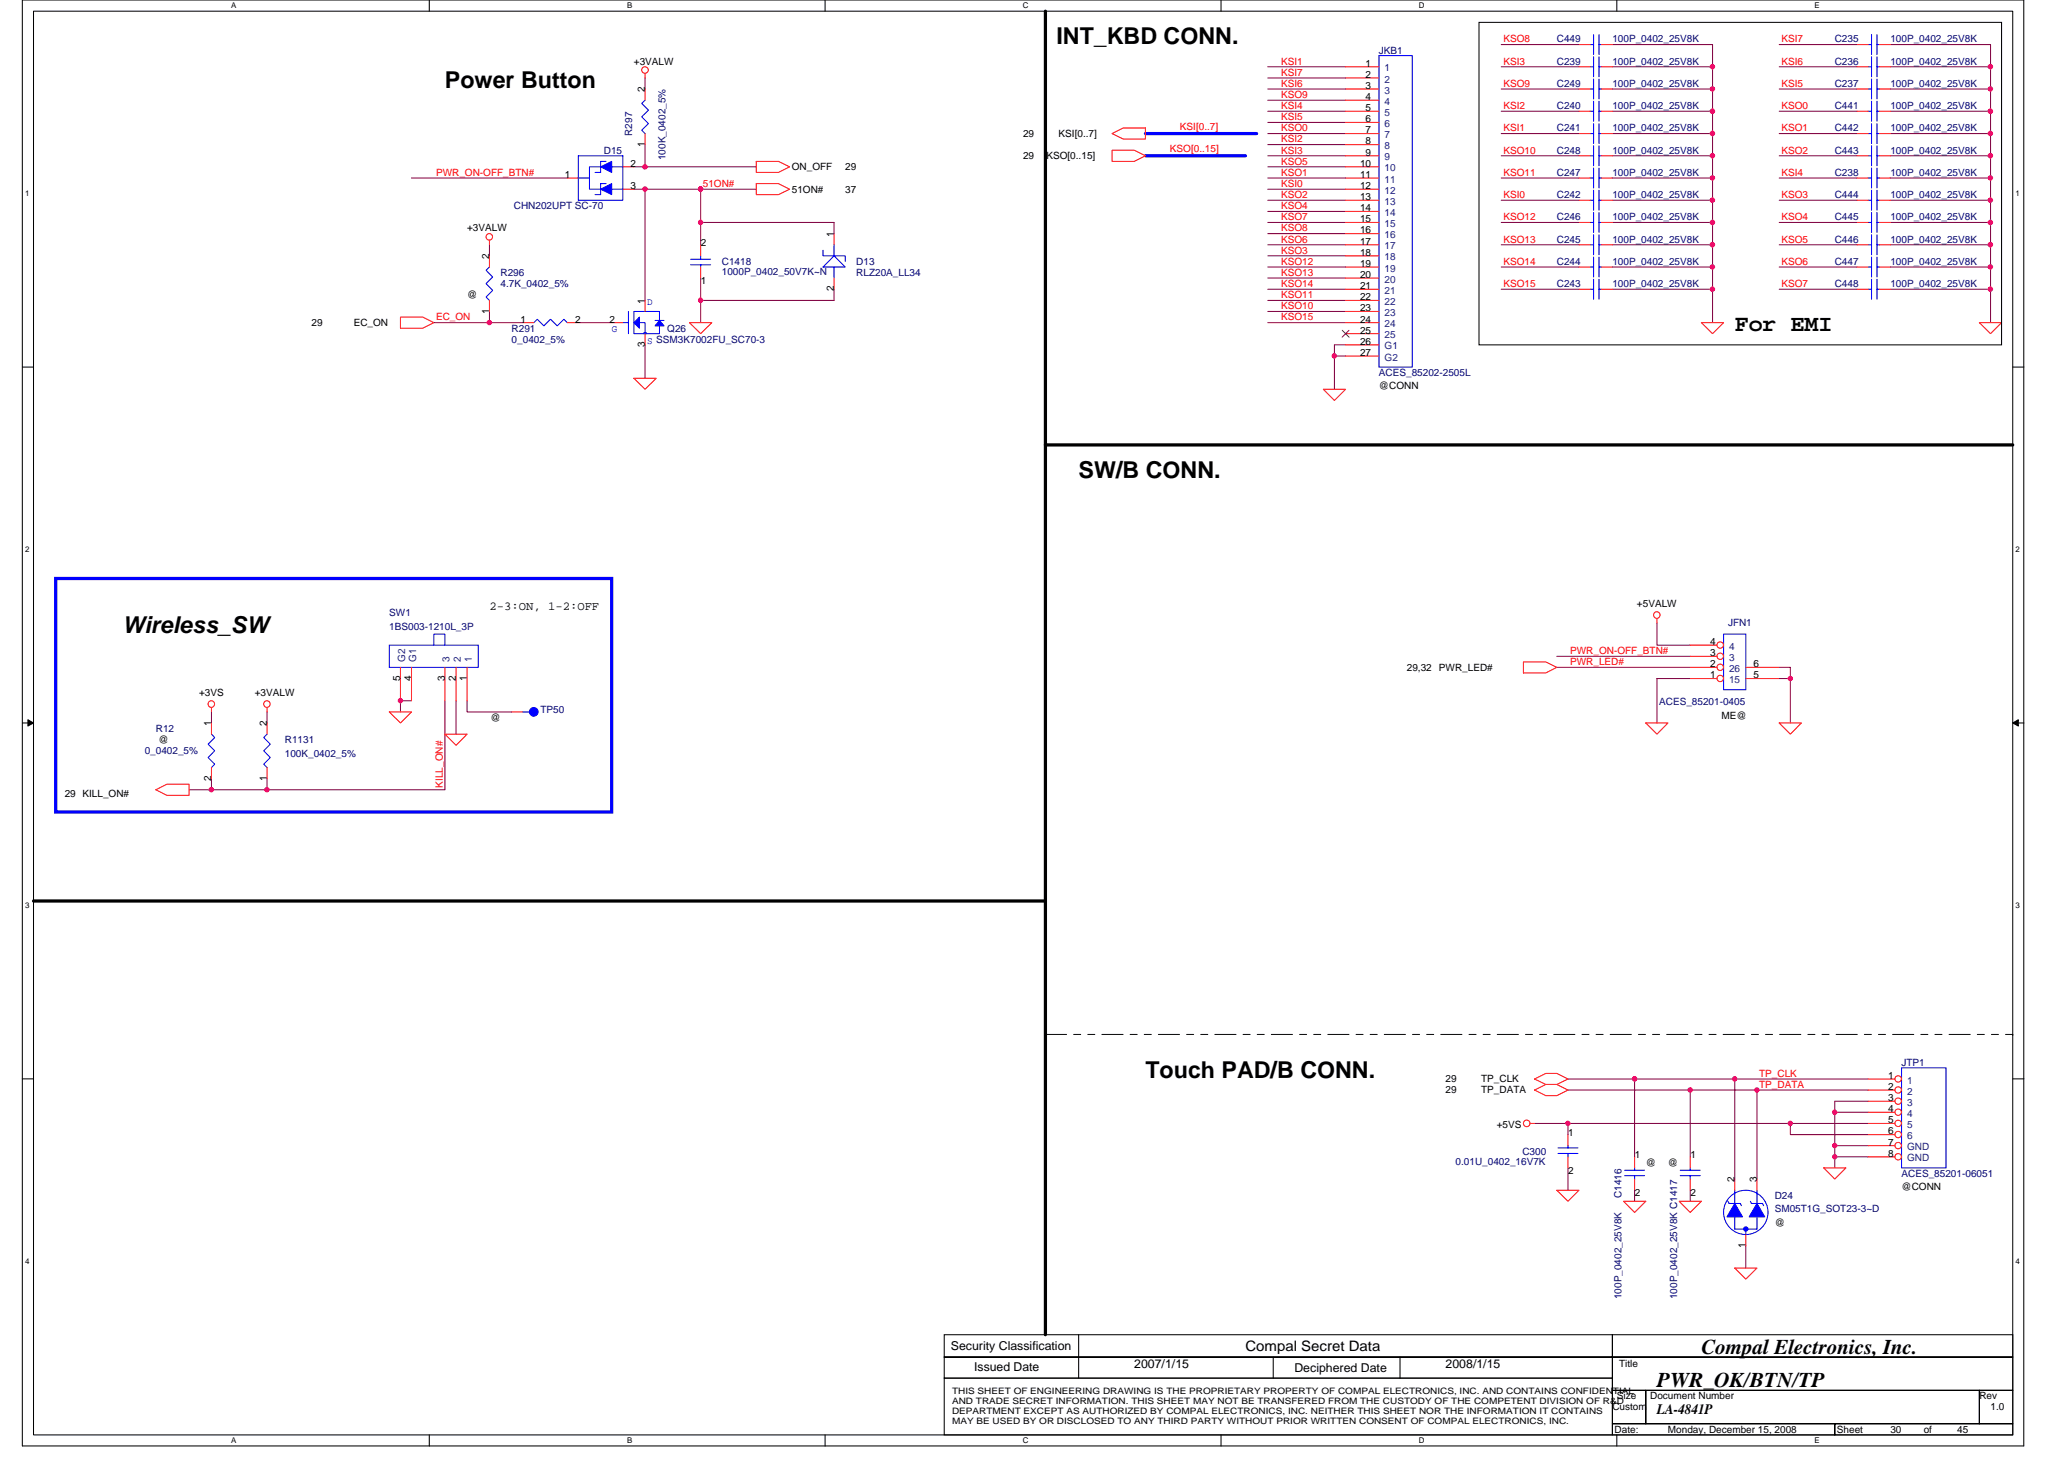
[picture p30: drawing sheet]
<svg xmlns="http://www.w3.org/2000/svg" width="297mm" height="210mm" viewBox="0 0 297 210" stroke-linecap="round" stroke-linejoin="round" font-family="sans-serif">
<defs><g id="words">
<g font-size="3.3">
<text x="152" y="6.3">INT_KBD CONN.</text>
<text x="64" y="12.7">Power Button</text>
<text x="249.7" y="47.6">For EMI</text>
<text x="155.2" y="68.7">SW/B CONN.</text>
<text x="17.6" y="91.1">Wireless_SW</text>
<text x="164.8" y="155.1">Touch PAD/B CONN.</text>
</g>
<g font-size="3">
<text x="244.9" y="194.8">Compal Electronics, Inc.</text>
<text x="238.5" y="199.6">PWR_OK/BTN/TP</text>
</g>
<g font-size="2.1">
<text x="179.2" y="194.4">Compal Secret Data</text>
<text x="238.5" y="203.5">LA-4841P</text>
</g>
<g font-size="1.8">
<text x="70.4" y="87.8">2-3:ON, 1-2:OFF</text>
<text x="136.8" y="194.2">Security Classification</text>
<text x="140.2" y="197.3">Issued Date</text>
<text x="163.2" y="196.8">2007/1/15</text>
<text x="186.3" y="197.4">Deciphered Date</text>
<text x="208" y="196.8">2008/1/15</text>
</g>
<g font-size="1.4">
<text x="91.2" y="9.3">+3VALW</text>
<text x="196.5" y="9.6">1</text>
<text x="196.5" y="11.2">2</text>
<text x="92.8" y="13.3" transform="rotate(-90 92.8 13.3)">2</text>
<text x="196.5" y="12.8">3</text>
<text x="196.5" y="14.4">4</text>
<text x="196.5" y="16">5</text>
<text x="196.5" y="17.6">6</text>
<text x="90.8" y="24">2</text>
<text x="92.8" y="21.1" transform="rotate(-90 92.8 21.1)">1</text>
<text x="147.2" y="19.7">29</text>
<text x="147.2" y="22.9">29</text>
<text x="150.6" y="22.9">KSO[0..15]</text>
<text x="152.4" y="19.7">KSI[0..7]</text>
<text x="195.7" y="24">10</text>
<text x="196.5" y="19.2">7</text>
<text x="196.5" y="20.8">8</text>
<text x="196.5" y="22.4">9</text>
<text x="81.3" y="25.6">1</text>
<text x="90.8" y="27.2">3</text>
<text x="114" y="24.5">ON_OFF</text>
<text x="114" y="27.7">51ON#</text>
<text x="121.6" y="27.7">37</text>
<text x="121.6" y="24.5">29</text>
<text x="195.7" y="25.6">11</text>
<text x="195.7" y="27.2">12</text>
<text x="195.7" y="28.8">13</text>
<text x="67.2" y="33.3">+3VALW</text>
<text x="100.9" y="35.4">2</text>
<text x="120" y="34.1" transform="rotate(-90 120 34.1)">1</text>
<text x="195.7" y="30.4">14</text>
<text x="195.7" y="32">15</text>
<text x="195.7" y="33.6">16</text>
<text x="195.7" y="35.2">17</text>
<text x="70.4" y="37.3" transform="rotate(-90 70.4 37.3)">2</text>
<text x="100.9" y="40.8">1</text>
<text x="120" y="41.9" transform="rotate(-90 120 41.9)">2</text>
<text x="195.7" y="36.8">18</text>
<text x="195.7" y="38.4">19</text>
<text x="195.7" y="40">20</text>
<text x="195.7" y="41.6">21</text>
<text x="44.8" y="46.9">29</text>
<text x="50.9" y="46.9">EC_ON</text>
<text x="67.2" y="42.9">@</text>
<text x="70.4" y="45.1" transform="rotate(-90 70.4 45.1)">1</text>
<text x="74.9" y="46.4">1</text>
<text x="82.8" y="46.4">2</text>
<text x="87.7" y="46.4">2</text>
<text x="92.8" y="43.7" transform="rotate(-90 92.8 43.7)">1</text>
<text x="195.7" y="43.2">22</text>
<text x="195.7" y="44.8">23</text>
<text x="195.7" y="46.4">24</text>
<text x="195.7" y="48">25</text>
<text x="92.8" y="49.9" transform="rotate(-90 92.8 49.9)">3</text>
<text x="195.7" y="49.6">26</text>
<text x="195.7" y="51.2">27</text>
<text x="198.5" y="56">@CONN</text>
<text x="235.6" y="87.4">+5VALW</text>
<text x="246.1" y="96">2</text>
<text x="246.1" y="94.4">3</text>
<text x="246.1" y="92.8">4</text>
<text x="252.4" y="96">6</text>
<text x="28.7" y="100.2">+3VS</text>
<text x="36.7" y="100.2">+3VALW</text>
<text x="57.6" y="97.9" transform="rotate(-90 57.6 97.9)">5</text>
<text x="59.2" y="97.9" transform="rotate(-90 59.2 97.9)">4</text>
<text x="64" y="97.9" transform="rotate(-90 64 97.9)">3</text>
<text x="65.6" y="97.9" transform="rotate(-90 65.6 97.9)">2</text>
<text x="67.2" y="97.9" transform="rotate(-90 67.2 97.9)">1</text>
<text x="202.5" y="96.5">29,32</text>
<text x="207.1" y="96.5">PWR_LED#</text>
<text x="246.1" y="97.6">1</text>
<text x="252.4" y="97.6">5</text>
<text x="22.8" y="106.9">@</text>
<text x="30.4" y="104.5" transform="rotate(-90 30.4 104.5)">1</text>
<text x="38.4" y="104.5" transform="rotate(-90 38.4 104.5)">2</text>
<text x="70.6" y="103.7">@</text>
<text x="247.7" y="103.4">ME@</text>
<text x="30.4" y="112.4" transform="rotate(-90 30.4 112.4)">2</text>
<text x="38.4" y="112.4" transform="rotate(-90 38.4 112.4)">1</text>
<text x="9.3" y="114.6">29 KILL_ON#</text>
<text x="208" y="155.7">29</text>
<text x="213.2" y="155.7">TP_CLK</text>
<text x="271.7" y="155.2">1</text>
<text x="208" y="157.3">29</text>
<text x="213.2" y="157.3">TP_DATA</text>
<text x="271.7" y="156.8">2</text>
<text x="271.7" y="158.4">3</text>
<text x="271.7" y="160">4</text>
<text x="271.7" y="161.6">5</text>
<text x="215.4" y="162.3">+5VS</text>
<text x="225.7" y="163.4">1</text>
<text x="235.3" y="166.6">1</text>
<text x="236.9" y="167.7">@</text>
<text x="240" y="167.7">@</text>
<text x="243.3" y="166.6">1</text>
<text x="271.7" y="164.8">7</text>
<text x="271.7" y="166.4">8</text>
<text x="271.7" y="163.2">6</text>
<text x="225.7" y="168.8">2</text>
<text x="235.3" y="172">2</text>
<text x="243.3" y="172">2</text>
<text x="249.6" y="170.1" transform="rotate(-90 249.6 170.1)">2</text>
<text x="252.8" y="170.1" transform="rotate(-90 252.8 170.1)">3</text>
<text x="273.7" y="171.2">@CONN</text>
<text x="251.2" y="179.6" transform="rotate(-90 251.2 179.6)">1</text>
<text x="255.4" y="176.4">@</text>
<text x="233" y="196.7">Title</text>
<text x="232" y="202.9">Custom</text>
<text x="232.7" y="201.3">Size</text>
<text x="237.5" y="201.3">Document Number</text>
<text x="284.9" y="201.3">Rev</text>
<text x="286.5" y="202.9">1.0</text>
<text x="232.4" y="206.1">Date:</text>
<text x="240" y="206.1">Monday, December 15, 2008</text>
<text x="264.4" y="206.1">Sheet</text>
<text x="272.1" y="206.1">30</text>
<text x="276.9" y="206.1">of</text>
<text x="281.7" y="206.1">45</text>
</g>
<g font-size="1.4" fill="#f00">
<text x="184.4" y="10.9">KSI7</text>
<text x="184.4" y="9.3">KSI1</text>
<text x="216.4" y="9.3">KSI3</text>
<text x="216.4" y="6.1">KSO8</text>
<text x="256.4" y="9.3">KSI6</text>
<text x="256.4" y="6.1">KSI7</text>
<text x="184.4" y="17.3">KSI5</text>
<text x="184.4" y="15.7">KSI4</text>
<text x="184.4" y="14.1">KSO9</text>
<text x="184.4" y="12.5">KSI6</text>
<text x="216.4" y="15.7">KSI2</text>
<text x="216.4" y="12.5">KSO9</text>
<text x="256.4" y="15.7">KSO0</text>
<text x="256.4" y="12.5">KSI5</text>
<text x="168.4" y="21.9">KSO[0..15]</text>
<text x="169.8" y="18.7">KSI[0..7]</text>
<text x="184.4" y="23.7">KSO5</text>
<text x="184.4" y="22.1">KSI3</text>
<text x="184.4" y="20.5">KSI2</text>
<text x="184.4" y="18.9">KSO0</text>
<text x="216.4" y="22.1">KSO10</text>
<text x="216.4" y="18.9">KSI1</text>
<text x="256.4" y="22.1">KSO2</text>
<text x="256.4" y="18.9">KSO1</text>
<text x="62.8" y="25.3">PWR_ON-OFF_BTN#</text>
<text x="101.2" y="26.9">51ON#</text>
<text x="184.4" y="28.5">KSO2</text>
<text x="184.4" y="26.9">KSI0</text>
<text x="184.4" y="25.3">KSO1</text>
<text x="216.4" y="28.5">KSI0</text>
<text x="216.4" y="25.3">KSO11</text>
<text x="256.4" y="28.5">KSO3</text>
<text x="256.4" y="25.3">KSI4</text>
<text x="184.4" y="34.9">KSO6</text>
<text x="184.4" y="33.3">KSO8</text>
<text x="184.4" y="31.7">KSO7</text>
<text x="184.4" y="30.1">KSO4</text>
<text x="216.4" y="34.9">KSO13</text>
<text x="216.4" y="31.7">KSO12</text>
<text x="256.4" y="34.9">KSO5</text>
<text x="256.4" y="31.7">KSO4</text>
<text x="184.4" y="41.3">KSO14</text>
<text x="184.4" y="39.7">KSO13</text>
<text x="184.4" y="38.1">KSO12</text>
<text x="184.4" y="36.5">KSO3</text>
<text x="216.4" y="41.3">KSO15</text>
<text x="216.4" y="38.1">KSO14</text>
<text x="256.4" y="41.3">KSO7</text>
<text x="256.4" y="38.1">KSO6</text>
<text x="62.8" y="46.1">EC_ON</text>
<text x="184.4" y="46.1">KSO15</text>
<text x="184.4" y="44.5">KSO10</text>
<text x="184.4" y="42.9">KSO11</text>
<text x="226" y="95.7">PWR_LED#</text>
<text x="226" y="94.1">PWR_ON-OFF_BTN#</text>
<text x="63.7" y="113.3" transform="rotate(-90 63.7 113.3)">KILL_ON#</text>
<text x="253.2" y="154.9">TP_CLK</text>
<text x="253.2" y="156.5">TP_DATA</text>
</g>
<g font-size="1.4" fill="#000080">
<text x="198.5" y="7.7">JKB1</text>
<text x="224" y="6.1">C449</text>
<text x="224" y="9.3">C239</text>
<text x="232" y="6.1">100P_0402_25V8K</text>
<text x="232" y="9.3">100P_0402_25V8K</text>
<text x="264.1" y="6.1">C235</text>
<text x="264.1" y="9.3">C236</text>
<text x="272.1" y="6.1">100P_0402_25V8K</text>
<text x="272.1" y="9.3">100P_0402_25V8K</text>
<text x="224" y="15.7">C240</text>
<text x="224" y="12.5">C249</text>
<text x="232" y="15.7">100P_0402_25V8K</text>
<text x="232" y="12.5">100P_0402_25V8K</text>
<text x="264.1" y="12.5">C237</text>
<text x="264.1" y="15.7">C441</text>
<text x="272.1" y="12.5">100P_0402_25V8K</text>
<text x="272.1" y="15.7">100P_0402_25V8K</text>
<text x="86.9" y="22.1">D15</text>
<text x="91" y="19.5" transform="rotate(-90 91 19.5)">R297</text>
<text x="95.8" y="23.1" transform="rotate(-90 95.8 23.1)">100K_0402_5%</text>
<text x="224" y="22.1">C248</text>
<text x="224" y="18.9">C241</text>
<text x="232" y="22.1">100P_0402_25V8K</text>
<text x="232" y="18.9">100P_0402_25V8K</text>
<text x="264.1" y="22.1">C443</text>
<text x="264.1" y="18.9">C442</text>
<text x="272.1" y="22.1">100P_0402_25V8K</text>
<text x="272.1" y="18.9">100P_0402_25V8K</text>
<text x="224" y="25.3">C247</text>
<text x="224" y="28.5">C242</text>
<text x="232" y="25.3">100P_0402_25V8K</text>
<text x="232" y="28.5">100P_0402_25V8K</text>
<text x="264.1" y="25.3">C238</text>
<text x="264.1" y="28.5">C444</text>
<text x="272.1" y="25.3">100P_0402_25V8K</text>
<text x="272.1" y="28.5">100P_0402_25V8K</text>
<text x="74" y="30.1">CHN202UPT SC-70</text>
<text x="224" y="34.9">C245</text>
<text x="224" y="31.7">C246</text>
<text x="232" y="34.9">100P_0402_25V8K</text>
<text x="232" y="31.7">100P_0402_25V8K</text>
<text x="264.1" y="31.7">C445</text>
<text x="264.1" y="34.9">C446</text>
<text x="272.1" y="31.7">100P_0402_25V8K</text>
<text x="272.1" y="34.9">100P_0402_25V8K</text>
<text x="72" y="39.7">R296</text>
<text x="72" y="41.3">4.7K_0402_5%</text>
<text x="103.9" y="38.1">C1418</text>
<text x="103.9" y="39.5">1000P_0402_50V7K~N</text>
<text x="123.2" y="38.1">D13</text>
<text x="123.2" y="39.7">RLZ20A_LL34</text>
<text x="224" y="38.1">C244</text>
<text x="224" y="41.3">C243</text>
<text x="232" y="38.1">100P_0402_25V8K</text>
<text x="232" y="41.3">100P_0402_25V8K</text>
<text x="264.1" y="41.3">C448</text>
<text x="264.1" y="38.1">C447</text>
<text x="272.1" y="41.3">100P_0402_25V8K</text>
<text x="272.1" y="38.1">100P_0402_25V8K</text>
<text x="73.6" y="47.7">R291</text>
<text x="96" y="47.7">Q26</text>
<text x="73.6" y="49.3">0_0402_5%</text>
<text x="198.5" y="54.1">ACES_85202-2505L</text>
<text x="56" y="88.7">SW1</text>
<text x="56" y="90.6">1BS003-1210L_3P</text>
<text x="248.7" y="90.1">JFN1</text>
<text x="238.8" y="101.5">ACES_85201-0405</text>
<text x="22.4" y="105.3">R12</text>
<text x="41" y="106.9">R1131</text>
<text x="77.8" y="102.6">TP50</text>
<text x="20.8" y="108.5">0_0402_5%</text>
<text x="41" y="108.8">100K_0402_5%</text>
<text x="273.7" y="153.3">JTP1</text>
<text x="209.5" y="167.6">0.01U_0402_16V7K</text>
<text x="219.1" y="166.1">C300</text>
<text x="233.4" y="172.4" transform="rotate(-90 233.4 172.4)">C1416</text>
<text x="255.4" y="172.5">D24</text>
<text x="273.7" y="169.3">ACES_85201-06051</text>
<text x="255.4" y="174.4">SM05T1G_SOT23-3~D</text>
<text x="233.4" y="186.9" transform="rotate(-90 233.4 186.9)">100P_0402_25V8K</text>
<text x="241.4" y="186.9" transform="rotate(-90 241.4 186.9)">100P_0402_25V8K C1417</text>
</g>
<g font-size="1.4" fill="#004080">
<text x="199.3" y="10.3">1</text>
<text x="199.3" y="11.9">2</text>
<text x="199.3" y="13.5">3</text>
<text x="199.3" y="15.1">4</text>
<text x="199.3" y="16.7">5</text>
<text x="199.3" y="18.3">6</text>
<text x="199.3" y="19.9">7</text>
<text x="199.3" y="21.5">8</text>
<text x="199.3" y="23.1">9</text>
<text x="199.3" y="24.7">10</text>
<text x="199.3" y="26.3">11</text>
<text x="199.3" y="27.9">12</text>
<text x="199.3" y="29.5">13</text>
<text x="199.3" y="31.1">14</text>
<text x="199.3" y="32.7">15</text>
<text x="199.3" y="34.3">16</text>
<text x="199.3" y="35.9">17</text>
<text x="199.3" y="37.5">18</text>
<text x="199.3" y="39.1">19</text>
<text x="199.3" y="40.7">20</text>
<text x="199.3" y="42.3">21</text>
<text x="199.3" y="43.9">22</text>
<text x="199.3" y="45.5">23</text>
<text x="199.3" y="47.1">24</text>
<text x="199.3" y="48.7">25</text>
<text x="199.3" y="50.3">G1</text>
<text x="199.3" y="51.9">G2</text>
<text x="58.3" y="95.2" transform="rotate(-90 58.3 95.2)">G2</text>
<text x="59.9" y="95.2" transform="rotate(-90 59.9 95.2)">G1</text>
<text x="64.7" y="95.2" transform="rotate(-90 64.7 95.2)">3</text>
<text x="66.3" y="95.2" transform="rotate(-90 66.3 95.2)">2</text>
<text x="67.9" y="95.2" transform="rotate(-90 67.9 95.2)">1</text>
<text x="248.9" y="95.1">3</text>
<text x="248.9" y="93.5">4</text>
<text x="248.9" y="98.3">15</text>
<text x="248.9" y="96.7">26</text>
<text x="274.5" y="155.9">1</text>
<text x="274.5" y="157.5">2</text>
<text x="274.5" y="159.1">3</text>
<text x="274.5" y="160.7">4</text>
<text x="274.5" y="165.5">GND</text>
<text x="274.5" y="167.1">GND</text>
<text x="274.5" y="162.3">5</text>
<text x="274.5" y="163.9">6</text>
</g>
<g font-size="1.4" fill="#00f">
<text x="88" y="47.7">G</text>
<text x="93.2" y="43.9">D</text>
<text x="93.2" y="49.5">S SSM3K7002FU_SC70-3</text>
</g>
<g font-size="1.3">
<text x="137" y="200.5">THIS SHEET OF ENGINEERING DRAWING IS THE PROPRIETARY PROPERTY OF COMPAL ELECTRONICS, INC. AND CONTAINS CONFIDENTIAL</text>
<text x="137" y="202">AND TRADE SECRET INFORMATION. THIS SHEET MAY NOT BE TRANSFERED FROM THE CUSTODY OF THE COMPETENT DIVISION OF R&amp;D</text>
<text x="137" y="203.5">DEPARTMENT EXCEPT AS AUTHORIZED BY COMPAL ELECTRONICS, INC. NEITHER THIS SHEET NOR THE INFORMATION IT CONTAINS</text>
<text x="137" y="204.9">MAY BE USED BY OR DISCLOSED TO ANY THIRD PARTY WITHOUT PRIOR WRITTEN CONSENT OF COMPAL ELECTRONICS, INC.</text>
</g>
<g font-size="1.1">
<text x="33.3" y="1.2">A</text>
<text x="90.3" y="1.2">B</text>
<text x="147.2" y="1.2">C</text>
<text x="204.2" y="1.2">D</text>
<text x="261.2" y="1.2">E</text>
<text x="3.6" y="28.2">1</text>
<text x="290.1" y="28.2">1</text>
<text x="3.6" y="79.4">2</text>
<text x="290.1" y="79.4">2</text>
<text x="3.6" y="130.6">3</text>
<text x="290.1" y="130.6">3</text>
<text x="3.6" y="181.8">4</text>
<text x="290.1" y="181.8">4</text>
<text x="33.3" y="207.6">A</text>
<text x="90.3" y="207.6">B</text>
<text x="147.2" y="207.6">C</text>
<text x="204.2" y="207.6">D</text>
<text x="261.2" y="207.6">E</text>
</g>
</g></defs>
<path d="M3.2 0h288.1v208h-288.1zM4.8 1.6h284.9v204.8h-284.9z" fill="none" stroke="#000" stroke-width=".15"/>
<g fill="#fff">
<path d="M33.3 .2h.7v1.2h-.7z"/>
<path d="M33.3 206.6h.7v1.3h-.7z"/>
</g>
<path d="M61.8 0v1.6M61.8 206.4v1.6" fill="none" stroke="#000" stroke-width=".15"/>
<g fill="#fff">
<path d="M90.3 .2h.7v1.2h-.7z"/>
<path d="M90.3 206.6h.7v1.3h-.7z"/>
</g>
<path d="M118.7 0v1.6M118.7 206.4v1.6" fill="none" stroke="#000" stroke-width=".15"/>
<g fill="#fff">
<path d="M147.2 .2h.8v1.2h-.8z"/>
<path d="M147.2 206.6h.8v1.3h-.8z"/>
</g>
<path d="M175.7 0v1.6M175.7 206.4v1.6" fill="none" stroke="#000" stroke-width=".15"/>
<g fill="#fff">
<path d="M204.2 .2h.8v1.2h-.8z"/>
<path d="M204.2 206.6h.8v1.3h-.8z"/>
</g>
<path d="M232.7 0v1.6M232.7 206.4v1.6" fill="none" stroke="#000" stroke-width=".15"/>
<g fill="#fff">
<path d="M261.2 .2h.7v1.2h-.7z"/>
<path d="M261.2 206.6h.7v1.3h-.7z"/>
<path d="M3.6 27.2h.6v1.3h-.6z"/>
<path d="M290.1 27.2h.6v1.3h-.6z"/>
<path d="M3.6 78.4h.6v1.3h-.6z"/>
<path d="M290.1 78.4h.6v1.3h-.6z"/>
</g>
<path d="M3.2 52.8h1.6M289.7 52.8h1.6" fill="none" stroke="#000" stroke-width=".15"/>
<g fill="#fff">
<path d="M3.6 129.6h.6v1.3h-.6z"/>
<path d="M290.1 129.6h.6v1.3h-.6z"/>
</g>
<path d="M3.2 104h1.6M289.7 104h1.6" fill="none" stroke="#000" stroke-width=".15"/>
<path d="M4 103.5l.8 .5-.8 .5zM289.7 104l.8-.5v1z" fill="#000" stroke="#000" stroke-width=".14"/>
<g fill="#fff">
<path d="M3.6 180.8h.6v1.3h-.6z"/>
<path d="M290.1 180.8h.6v1.3h-.6z"/>
</g>
<g fill="none" stroke="#000" stroke-width=".15">
<path d="M212.8 3.2h75.3v46.4h-75.3zM3.2 155.2h1.6M289.7 155.2h1.6M135.9 192h96.1v3.2h-96.1zM135.9 195.2h96.1v3.1h-96.1zM135.9 198.3h96.1v8.1h-96.1zM155.2 192v6.3M183.2 195.2v3.1M201.5 195.2v3.1M232 192h57.7v3.2h-57.7zM232 195.2h57.7v4.8h-57.7zM232 204.8h32.1v1.6h-32.1z"/>
<path d="M232 200h4.9v4.8h-4.9zM236.9 200h48v4.8h-48zM264.1 204.8h25.6v1.6h-25.6zM284.9 200h4.8v4.8h-4.8z"/>
</g>
<g fill="none" stroke="#800040" stroke-width=".15">
<path d="M92.8 11.2v1.6M182.5 19.2h11.2M182.5 9.6h11.2M182.5 16h11.2M182.5 12.8h11.2M182.5 17.6h11.2M182.5 14.4h11.2M182.5 11.2h11.2M216 19.2h11.2M216 9.6h11.2M216 6.4h11.2M216 16h11.2"/>
<path d="M216 12.8h11.2M232 19.2h14.5M232 9.6h14.5M232 6.4h14.5v40M232 16h14.5M232 12.8h14.5M256 19.2h11.2M256 9.6h11.2M256 6.4h11.2M256 16h11.2M256 12.8h11.2M272.1 19.2h14.4"/>
<path d="M272.1 9.6h14.4M272.1 6.4h14.4v40M272.1 16h14.4M272.1 12.8h14.4M59.2 25.6h22.4M70.4 35.2v1.6M91.2 24h17.6M91.2 27.2h17.6M92.8 20.8v3.2M92.8 27.2v16M100.8 32h19.2v1.6M100.8 27.2v8"/>
<path d="M182.5 24h11.2M182.5 32h11.2M182.5 27.2h11.2M182.5 28.8h11.2M182.5 38.4h11.2M182.5 35.2h11.2M182.5 25.6h11.2M182.5 22.4h11.2M182.5 33.6h11.2M182.5 30.4h11.2M182.5 20.8h11.2M182.5 36.8h11.2"/>
<path d="M216 32h11.2M216 28.8h11.2M216 38.4h11.2M216 35.2h11.2M216 25.6h11.2M216 22.4h11.2M232 32h14.5M232 28.8h14.5M232 38.4h14.5M232 35.2h14.5M232 25.6h14.5M232 22.4h14.5"/>
<path d="M256 32h11.2M256 28.8h11.2M256 38.4h11.2M256 35.2h11.2M256 25.6h11.2M256 22.4h11.2M272.1 32h14.4M272.1 28.8h14.4M272.1 38.4h14.4M272.1 35.2h14.4M272.1 25.6h14.4M272.1 22.4h14.4"/>
<path d="M62.4 46.4h12.8M70.4 44.8v1.6M83.2 46.4h4.8M92.8 49.6v4.8M100.8 40v6.4M120 41.6v1.6h-19.2M182.5 46.4h11.2M182.5 41.6h11.2M182.5 43.2h11.2M182.5 44.8h11.2M182.5 40h11.2M192 51.2h1.7"/>
<path d="M193.7 49.6h-1.7v6.4M216 41.6h11.2M232 41.6h14.5M256 41.6h11.2M272.1 41.6h14.4M224 96h19.2M224 94.4h19.2M238.5 89.6v3.2h4.7M243.2 97.6h-4.7v6.4M256 96h1.7v8M256 97.6h1.7M27.2 113.6h3.2"/>
<path d="M30.4 102.4v1.6M30.4 112v1.6M38.4 112v1.6h-8M38.4 102.4v1.6M59.2 100.8h-1.6v1.6M64 100.8v12.8h-25.6M65.6 100.8v4.8M67.2 100.8v1.6h6.4M225.7 155.2h43.2M225.7 156.8h43.2M235.2 155.2v11.2M243.2 156.8v9.6"/>
<path d="M249.7 155.2v14.4M252.9 156.8v12.8M268.9 158.4h-4.8v9.6M220.8 161.6h4.9v1.6M225.7 161.6h32v1.6h11.2M225.7 168v3.2M235.2 171.2v1.6M243.2 171.2v1.6M251.2 179.2v3.2M257.7 161.6h11.2M264.1 164.8h4.8M264.1 166.4h4.8"/>
<path d="M264.1 160h4.8"/>
</g>
<g fill="#f0f" stroke="#f0f" stroke-width=".15">
<circle cx="70.4" cy="46.4" r=".31"/>
<circle cx="92.8" cy="24" r=".32"/>
<circle cx="100.8" cy="27.2" r=".32"/>
<circle cx="100.8" cy="32" r=".32"/>
<circle cx="92.8" cy="27.2" r=".32"/>
<circle cx="286.4" cy="19.2" r=".32"/>
<circle cx="286.4" cy="38.4" r=".31"/>
<circle cx="246.4" cy="38.4" r=".31"/>
<circle cx="246.4" cy="16" r=".32"/>
<circle cx="100.8" cy="43.2" r=".32"/>
<circle cx="286.4" cy="28.8" r=".31"/>
<circle cx="286.4" cy="25.6" r=".31"/>
<circle cx="246.4" cy="19.2" r=".32"/>
<circle cx="286.4" cy="41.6" r=".31"/>
<circle cx="286.4" cy="16" r=".32"/>
<circle cx="286.4" cy="35.2" r=".32"/>
<circle cx="246.4" cy="32" r=".32"/>
<circle cx="286.4" cy="12.8" r=".31"/>
<circle cx="246.4" cy="28.8" r=".31"/>
<circle cx="286.4" cy="22.4" r=".31"/>
<circle cx="246.4" cy="9.6" r=".31"/>
<circle cx="246.4" cy="12.8" r=".31"/>
<circle cx="286.4" cy="32" r=".32"/>
<circle cx="246.4" cy="41.6" r=".31"/>
<circle cx="246.4" cy="25.6" r=".31"/>
<circle cx="246.4" cy="22.4" r=".31"/>
<circle cx="286.4" cy="9.6" r=".31"/>
<circle cx="192" cy="51.2" r=".32"/>
<circle cx="246.4" cy="35.2" r=".32"/>
<circle cx="264" cy="164.8" r=".31"/>
<circle cx="264" cy="166.4" r=".31"/>
<circle cx="264" cy="160" r=".32"/>
<circle cx="257.6" cy="161.6" r=".31"/>
<circle cx="225.6" cy="161.6" r=".31"/>
<circle cx="252.8" cy="156.8" r=".31"/>
<circle cx="249.6" cy="155.2" r=".32"/>
<circle cx="243.2" cy="156.8" r=".31"/>
<circle cx="235.2" cy="155.2" r=".32"/>
<circle cx="38.4" cy="113.6" r=".31"/>
<circle cx="57.6" cy="100.8" r=".31"/>
<circle cx="30.4" cy="113.6" r=".31"/>
<circle cx="257.6" cy="97.6" r=".31"/>
</g>
<path d="M164.8 19.2h16M164.8 22.4h14.4M8 83.2h80v33.6h-80z" fill="none" stroke="#00f" stroke-width=".47"/>
<g fill="none" stroke="#f00" stroke-width=".15">
<path d="M92.8 10.6v.6M160 19.2l1.6-.8h3.2v1.6h-3.2zM70.4 34.6v.6M70.4 36.8v1.6M108.8 23.2h3.2l1.6 .8-1.6 .8h-3.2zM108.8 26.4h3.2l1.6 .8-1.6 .8h-3.2zM160 21.6h3.2l1.6 .8-1.6 .8h-3.2zM267.2 22.4h1.7M270.5 22.4h1.6M57.6 45.6h3.2l1.6 .8-1.6 .8h-3.2zM70.4 43.2v1.6M91.2 54.4h3.2l-1.6 1.6z"/>
<path d="M99.2 46.4h3.2l-1.6 1.6zM190.5 56h3.2l-1.7 1.6zM244.9 46.4h3.1l-1.5 1.6zM284.9 46.4h3.2l-1.6 1.6zM219.2 95.2h3.3l1.5 .8-1.5 .8h-3.3zM238.5 89v.6M22.4 113.6l1.6-.8h3.2v1.6h-3.2zM30.4 101.8v.6M38.4 101.8v.6M56 102.4h3.2l-1.6 1.6zM64 105.6h3.2l-1.6 1.6zM73.6 102.4h1.6"/>
<path d="M236.9 104h3.1l-1.5 1.6zM256 104h3.2l-1.5 1.6zM220.8 155.2l1.7-.8h1.5l1.7 .8-1.7 .8h-1.5zM220.8 156.8l1.7-.8h1.5l1.7 .8-1.7 .8h-1.5zM220.2 161.6h.6M224 171.2h3.2l-1.5 1.6zM233.7 172.8h3.2l-1.7 1.6zM241.7 172.8h3.2l-1.7 1.6zM262.5 168h3.2l-1.6 1.6zM249.7 182.4h3.2l-1.7 1.6z"/>
<circle cx="92.8" cy="10.1" r=".47"/>
<circle cx="70.4" cy="34.1" r=".47"/>
<circle cx="238.4" cy="88.5" r=".47"/>
<circle cx="30.4" cy="101.3" r=".47"/>
<circle cx="38.4" cy="101.3" r=".47"/>
<circle cx="219.7" cy="161.6" r=".48"/>
</g>
<path d="M150.4 1.6v190.4M150.4 64h139.3M4.8 129.6h145.6" fill="none" stroke="#000" stroke-width=".47"/>
<path d="M150.4 148.8h139.3M289.7 148.8h.1" fill="none" stroke="#000" stroke-width=".14" stroke-dasharray="3 1 1 1 1 1"/>
<circle cx="76.8" cy="102.4" r=".62" fill="#00f" stroke="#00f" stroke-width=".15"/>
<path d="M70.4 38.4l-.4 .5 .9 1-.9 .9 .9 1-.9 .9 .4 .5M268.9 22.4h.4M269.3 21v2.9M270.1 22.4h.4M270.1 21v2.9M248 91.2h3.2v8h-3.2zM75.2 102.4h1" fill="none" stroke="#00f" stroke-width=".15"/>
<circle cx="247.6" cy="97.6" r=".46" fill="#fff" stroke="#f00" stroke-width=".15"/>
<path d="M243.2 97.6h3.9" fill="none" stroke="#f00" stroke-width=".15"/>
<circle cx="247.6" cy="96" r=".46" fill="#fff" stroke="#f00" stroke-width=".15"/>
<path d="M243.2 96h3.9" fill="none" stroke="#f00" stroke-width=".15"/>
<circle cx="247.6" cy="94.4" r=".46" fill="#fff" stroke="#f00" stroke-width=".15"/>
<path d="M243.2 94.4h3.9" fill="none" stroke="#f00" stroke-width=".15"/>
<circle cx="247.6" cy="92.8" r=".46" fill="#fff" stroke="#f00" stroke-width=".15"/>
<path d="M227.2 22.4h1.7M230.5 22.4h1.5M267.2 25.6h1.7M270.5 25.6h1.6M243.2 92.8h3.9M251.2 97.6h4.8M251.2 96h4.8M249.7 169.6v1.6M251.2 177.6v1.6M252.9 169.6v1.6" fill="none" stroke="#f00" stroke-width=".15"/>
<g fill="none" stroke="#00f" stroke-width=".15">
<path d="M228.9 22.4h.4M229.3 21v2.9M230.1 22.4h.4M230.1 21v2.9M268.9 25.6h.4M269.3 24.2v2.9M270.1 25.6h.4M270.1 24.2v2.9M273.7 153.6h6.4v14.4h-6.4zM248.7 172.8l.2 .3h1.6l.1 .4M249.7 175.1v1.7h3.2v-1.7M249.7 171.2v1.9"/>
<path d="M251.2 176.8v.8M251.9 172.8l.1 .3h1.7l.1 .4M252.9 171.2v1.9"/>
<circle cx="251.2" cy="174.4" r="3.2"/>
</g>
<g fill="#00f" stroke="#00f" stroke-width=".15">
<path d="M252.9 173.1l1.1 2h-2.3z" fill-rule="evenodd"/>
<path d="M249.7 173.1l1.1 2h-2.3z" fill-rule="evenodd"/>
<circle cx="251.2" cy="176.8" r=".31"/>
</g>
<circle cx="273.2" cy="164.8" r=".46" fill="#fff" stroke="#f00" stroke-width=".15"/>
<path d="M268.9 164.8h3.8" fill="none" stroke="#f00" stroke-width=".15"/>
<circle cx="273.2" cy="166.4" r=".46" fill="#fff" stroke="#f00" stroke-width=".15"/>
<path d="M268.9 166.4h3.8" fill="none" stroke="#f00" stroke-width=".15"/>
<circle cx="273.2" cy="155.2" r=".46" fill="#fff" stroke="#f00" stroke-width=".15"/>
<path d="M268.9 155.2h3.8" fill="none" stroke="#f00" stroke-width=".15"/>
<circle cx="273.2" cy="156.8" r=".46" fill="#fff" stroke="#f00" stroke-width=".15"/>
<path d="M268.9 156.8h3.8" fill="none" stroke="#f00" stroke-width=".15"/>
<circle cx="273.2" cy="158.4" r=".46" fill="#fff" stroke="#f00" stroke-width=".15"/>
<path d="M268.9 158.4h3.8" fill="none" stroke="#f00" stroke-width=".15"/>
<circle cx="273.2" cy="160" r=".46" fill="#fff" stroke="#f00" stroke-width=".15"/>
<path d="M268.9 160h3.8" fill="none" stroke="#f00" stroke-width=".15"/>
<circle cx="273.2" cy="161.6" r=".46" fill="#fff" stroke="#f00" stroke-width=".15"/>
<path d="M268.9 161.6h3.8" fill="none" stroke="#f00" stroke-width=".15"/>
<circle cx="273.2" cy="163.2" r=".46" fill="#fff" stroke="#f00" stroke-width=".15"/>
<g fill="none" stroke="#f00" stroke-width=".15">
<path d="M92.8 12.8v1.6M92.8 19.2v1.6M193.7 16h4.8M193.7 9.6h4.8M193.7 11.2h4.8M193.7 12.8h4.8M193.7 14.4h4.8M193.7 17.6h4.8M193.7 19.2h4.8M227.2 16h1.7M227.2 6.4h1.7M227.2 9.6h1.7"/>
<path d="M227.2 12.8h1.7M227.2 19.2h1.7M230.5 16h1.5M230.5 6.4h1.5M230.5 9.6h1.5M230.5 12.8h1.5M230.5 19.2h1.5M267.2 16h1.7M267.2 6.4h1.7M267.2 9.6h1.7M267.2 12.8h1.7M267.2 19.2h1.7"/>
<path d="M270.5 16h1.6M270.5 6.4h1.6M270.5 9.6h1.6M270.5 12.8h1.6M270.5 19.2h1.6M81.6 25.6h1.6M89.6 24h1.6M89.6 27.2h1.6M100.8 35.2v1.6M100.8 38.4v1.6M120 33.6v1.6M193.7 28.8h4.8"/>
<path d="M193.7 25.6h4.8M193.7 24h4.8M193.7 27.2h4.8M193.7 20.8h4.8M193.7 22.4h4.8M193.7 30.4h4.8M193.7 32h4.8M193.7 33.6h4.8M193.7 35.2h4.8M193.7 36.8h4.8M193.7 38.4h4.8M227.2 28.8h1.7"/>
<path d="M227.2 25.6h1.7M227.2 32h1.7M227.2 35.2h1.7M227.2 38.4h1.7M230.5 28.8h1.5M230.5 25.6h1.5M230.5 32h1.5M230.5 35.2h1.5M230.5 38.4h1.5M267.2 28.8h1.7M267.2 32h1.7M267.2 35.2h1.7"/>
<path d="M267.2 38.4h1.7M270.5 28.8h1.6M270.5 32h1.6M270.5 35.2h1.6M270.5 38.4h1.6M75.2 46.4h1.6M81.6 46.4h1.6M88 46.4h1.6M92.8 43.2v1.6M92.8 48v1.6M120 40v1.6M193.7 46.4h4.8"/>
<path d="M193.7 40h4.8M193.7 41.6h4.8M193.7 43.2h4.8M193.7 44.8h4.8M193.7 48h4.8M193.7 49.6h4.8M193.7 51.2h4.8M227.2 41.6h1.7M230.5 41.6h1.5M267.2 41.6h1.7M270.5 41.6h1.6M57.6 96v4.8"/>
<path d="M59.2 96v4.8M64 96v4.8M65.6 96v4.8M67.2 96v4.8M30.4 104v1.6M30.4 110.4v1.6M38.4 104v1.6M38.4 110.4v1.6M225.7 163.2v1.6M225.7 166.4v1.6M235.2 166.4v1.6M235.2 169.6v1.6"/>
<path d="M243.2 166.4v1.6M243.2 169.6v1.6M268.9 163.2h3.8"/>
</g>
<g fill="none" stroke="#00f" stroke-width=".15">
<path d="M92.8 14.4l-.5 .5 1 1-1 .9 1 1-1 .9 .5 .5M198.5 8h4.7v44.8h-4.7zM228.9 16h.4M228.9 6.4h.4M228.9 9.6h.4M228.9 12.8h.4M228.9 19.2h.4M229.3 5v2.9M229.3 8.2v2.8M229.3 11.4v2.8M229.3 14.6v2.8M229.3 17.8v2.9"/>
<path d="M230.1 16h.4M230.1 5v2.9M230.1 8.2v2.8M230.1 11.4v2.8M230.1 14.6v2.8M230.1 17.8v2.9M230.1 6.4h.4M230.1 9.6h.4M230.1 12.8h.4M230.1 19.2h.4M268.9 16h.4M268.9 6.4h.4"/>
<path d="M268.9 9.6h.4M268.9 12.8h.4M268.9 19.2h.4M269.3 5v2.9M269.3 8.2v2.8M269.3 11.4v2.8M269.3 14.6v2.8M269.3 17.8v2.9M270.1 5v2.9M270.1 8.2v2.8M270.1 11.4v2.8M270.1 14.6v2.8"/>
<path d="M270.1 17.8v2.9M270.1 16h.4M270.1 6.4h.4M270.1 9.6h.4M270.1 12.8h.4M270.1 19.2h.4M83.2 22.4h6.4v6.4h-6.4zM83.2 25.6h1.6M86.4 24h-1.6v3.2h1.6M87.2 23.2h-.8v1.6h-.8M87.2 26.4h-.8v1.6h-.8M88 24h1.6"/>
<path d="M88 27.2h1.6M99.4 37.3h2.9M99.4 38.1h2.9M100.8 36.8v.5M100.8 38.1v.3M118.4 36v.8h3.2v.8M120 36.8l1.6 1.6h-3.2zM120 35.2v1.6M120 38.4v1.6M228.9 28.8h.4M228.9 25.6h.4M228.9 38.4h.4"/>
<path d="M228.9 35.2h.4M228.9 32h.4M229.3 24.2v2.9M229.3 27.4v2.8M229.3 30.6v2.8M229.3 33.8v2.9M229.3 37v2.9M230.1 28.8h.4M230.1 24.2v2.9M230.1 27.4v2.8M230.1 30.6v2.8M230.1 33.8v2.9"/>
<path d="M230.1 37v2.9M230.1 25.6h.4M230.1 38.4h.4M230.1 35.2h.4M230.1 32h.4M268.9 28.8h.4M268.9 38.4h.4M268.9 35.2h.4M268.9 32h.4M269.3 27.4v2.8M269.3 30.6v2.8M269.3 33.8v2.9"/>
<path d="M269.3 37v2.9M270.1 28.8h.4M270.1 27.4v2.8M270.1 30.6v2.8M270.1 33.8v2.9M270.1 37v2.9M270.1 38.4h.4M270.1 35.2h.4M270.1 32h.4M76.8 46.4l.5-.5 1 1 .9-1 1 1 .9-1 .5 .5M89.6 46.4h.8M90.4 44.8v3.2"/>
<path d="M94.3 46.1h1.3M94.9 46.1v-1.3h-3.7v3.2h1.6v-1.6h-.8M94.9 46.9v1.1h-2.1h.2v-.1h-.3v.1M228.9 41.6h.4M229.3 40.2v2.9M230.1 40.2v2.9M230.1 41.6h.4M268.9 41.6h.4M269.3 40.2v2.9M270.1 40.2v2.9M270.1 41.6h.4M56 92.8h12.8v3.2h-12.8z"/>
<path d="M62.4 92.8v-1.6h1.6v1.6M30.4 105.6l.5 .5-1 1 1 .9-1 1 1 .9-.5 .5M38.4 105.6l-.5 .5 1 1-1 .9 1 1-1 .9 .5 .5M224.2 165.9h2.9M224.2 165.1h2.9M225.7 164.8v.3M225.7 165.9v.5M233.8 169.1h2.9M233.8 168.4h2.9M235.2 168v.4M235.2 169.1v.5M241.8 169.1h2.9"/>
<path d="M241.8 168.4h2.9M243.2 168v.4M243.2 169.1v.5"/>
</g>
<g fill="#00f" stroke="#00f" stroke-width=".15">
<path d="M86.4 24l1.6-.8v1.6z" fill-rule="evenodd"/>
<path d="M86.4 27.2l1.6-.8v1.6z" fill-rule="evenodd"/>
<path d="M91.2 46.4l.8-.8v1.6z" fill-rule="evenodd"/>
<path d="M94.9 46.1l.7 .8h-1.3z" fill-rule="evenodd"/>
</g>
<path d="M193.2 47.5l1 1M194.1 47.5l-1 1" fill="none" stroke="#804000" stroke-width=".14"/>
<g fill="#f0f" stroke="#f0f" stroke-width=".15">
<circle cx="70.4" cy="46.4" r=".31"/>
<circle cx="92.8" cy="24" r=".32"/>
<circle cx="100.8" cy="27.2" r=".32"/>
<circle cx="100.8" cy="32" r=".32"/>
<circle cx="92.8" cy="27.2" r=".32"/>
<circle cx="286.4" cy="19.2" r=".32"/>
<circle cx="286.4" cy="38.4" r=".31"/>
<circle cx="246.4" cy="38.4" r=".31"/>
<circle cx="246.4" cy="16" r=".32"/>
<circle cx="100.8" cy="43.2" r=".32"/>
<circle cx="286.4" cy="28.8" r=".31"/>
<circle cx="286.4" cy="25.6" r=".31"/>
<circle cx="246.4" cy="19.2" r=".32"/>
<circle cx="286.4" cy="41.6" r=".31"/>
<circle cx="286.4" cy="16" r=".32"/>
<circle cx="286.4" cy="35.2" r=".32"/>
<circle cx="246.4" cy="32" r=".32"/>
<circle cx="286.4" cy="12.8" r=".31"/>
<circle cx="246.4" cy="28.8" r=".31"/>
<circle cx="286.4" cy="22.4" r=".31"/>
<circle cx="246.4" cy="9.6" r=".31"/>
<circle cx="246.4" cy="12.8" r=".31"/>
<circle cx="286.4" cy="32" r=".32"/>
<circle cx="246.4" cy="41.6" r=".31"/>
<circle cx="246.4" cy="25.6" r=".31"/>
<circle cx="246.4" cy="22.4" r=".31"/>
<circle cx="286.4" cy="9.6" r=".31"/>
<circle cx="192" cy="51.2" r=".32"/>
<circle cx="246.4" cy="35.2" r=".32"/>
<circle cx="264" cy="164.8" r=".31"/>
<circle cx="264" cy="166.4" r=".31"/>
<circle cx="264" cy="160" r=".32"/>
<circle cx="257.6" cy="161.6" r=".31"/>
<circle cx="225.6" cy="161.6" r=".31"/>
<circle cx="252.8" cy="156.8" r=".31"/>
<circle cx="249.6" cy="155.2" r=".32"/>
<circle cx="243.2" cy="156.8" r=".31"/>
<circle cx="235.2" cy="155.2" r=".32"/>
<circle cx="38.4" cy="113.6" r=".31"/>
<circle cx="57.6" cy="100.8" r=".31"/>
<circle cx="30.4" cy="113.6" r=".31"/>
<circle cx="257.6" cy="97.6" r=".31"/>
</g>
<use href="#words"/>
</svg>
